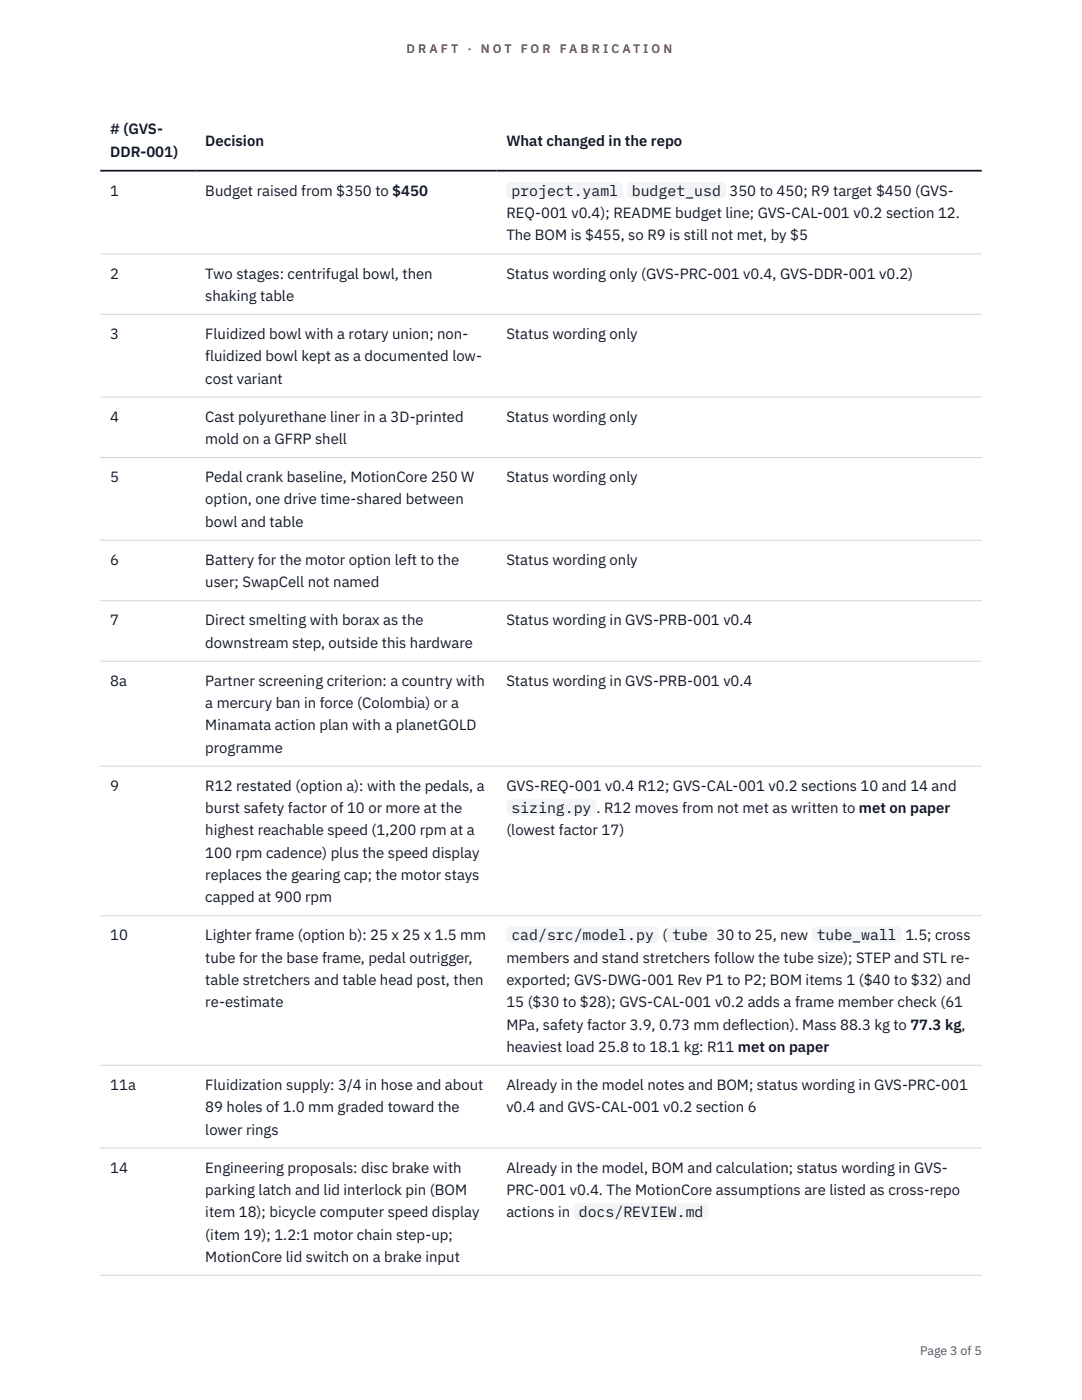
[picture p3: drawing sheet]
<svg xmlns="http://www.w3.org/2000/svg" width="216mm" height="279mm" viewBox="0 0 216 279" stroke-linecap="round" stroke-linejoin="round" font-family="sans-serif">
<defs><g id="words">
<g font-size="3" fill="#111827">
<text x="22" y="26.8"># (GVS-</text>
<text x="41" y="29.1">Decision</text>
<text x="101" y="29.1">What changed in the repo</text>
<text x="22" y="31.3">DDR-001)</text>
<text x="22" y="39.1">1</text>
<text x="41" y="39.1">Budget raised from $350 to $450</text>
<text x="102" y="39.1">project.yaml</text>
<text x="126.1" y="39.1">budget_usd</text>
<text x="145.6" y="39.1">350 to 450; R9 target $450 (GVS-</text>
<text x="101" y="43.5">REQ-001 v0.4); README budget line; GVS-CAL-001 v0.2 section 12.</text>
<text x="101" y="48">The BOM is $455, so R9 is still not met, by $5</text>
<text x="22" y="55.6">2</text>
<text x="41" y="55.6">Two stages: centrifugal bowl, then</text>
<text x="101" y="55.6">Status wording only (GVS-PRC-001 v0.4, GVS-DDR-001 v0.2)</text>
<text x="41" y="60">shaking table</text>
<text x="22" y="67.7">3</text>
<text x="41" y="67.7">Fluidized bowl with a rotary union; non-</text>
<text x="101" y="67.7">Status wording only</text>
<text x="41" y="72.1">fluidized bowl kept as a documented low-</text>
<text x="41" y="76.5">cost variant</text>
<text x="22" y="84.2">4</text>
<text x="41" y="84.2">Cast polyurethane liner in a 3D-printed</text>
<text x="41" y="88.6">mold on a GFRP shell</text>
<text x="101" y="84.2">Status wording only</text>
<text x="22" y="96.2">5</text>
<text x="41" y="96.2">Pedal crank baseline, MotionCore 250 W</text>
<text x="41" y="100.7">option, one drive time-shared between</text>
<text x="101" y="96.2">Status wording only</text>
<text x="41" y="105.1">bowl and table</text>
<text x="22" y="112.7">6</text>
<text x="41" y="112.7">Battery for the motor option left to the</text>
<text x="101" y="112.7">Status wording only</text>
<text x="41" y="117.2">user; SwapCell not named</text>
<text x="22" y="124.8">7</text>
<text x="41" y="124.8">Direct smelting with borax as the</text>
<text x="101" y="124.8">Status wording in GVS-PRB-001 v0.4</text>
<text x="41" y="129.3">downstream step, outside this hardware</text>
<text x="22" y="136.9">8a</text>
<text x="41" y="136.9">Partner screening criterion: a country with</text>
<text x="101" y="136.9">Status wording in GVS-PRB-001 v0.4</text>
<text x="41" y="141.3">a mercury ban in force (Colombia) or a</text>
<text x="41" y="145.8">Minamata action plan with a planetGOLD</text>
<text x="41" y="150.2">programme</text>
<text x="22" y="157.8">9</text>
<text x="41" y="157.8">R12 restated (option a): with the pedals, a</text>
<text x="101" y="157.8">GVS-REQ-001 v0.4 R12; GVS-CAL-001 v0.2 sections 10 and 14 and</text>
<text x="41" y="162.3">burst safety factor of 10 or more at the</text>
<text x="41" y="166.7">highest reachable speed (1,200 rpm at a</text>
<text x="101" y="166.7">(lowest factor 17)</text>
<text x="102" y="162.3">sizing.py</text>
<text x="119" y="162.3">. R12 moves from not met as written to met on paper</text>
<text x="41" y="171.2">100 rpm cadence) plus the speed display</text>
<text x="41" y="175.6">replaces the gearing cap; the motor stays</text>
<text x="41" y="180.1">capped at 900 rpm</text>
<text x="22" y="187.7">10</text>
<text x="41" y="187.7">Lighter frame (option b): 25 x 25 x 1.5 mm</text>
<text x="102" y="187.7">cad/src/model.py</text>
<text x="132.2" y="187.7">(</text>
<text x="134.2" y="187.7">tube</text>
<text x="143" y="187.7">30 to 25, new</text>
<text x="163" y="187.7">tube_wall</text>
<text x="180.7" y="187.7">1.5; cross</text>
<text x="41" y="192.1">tube for the base frame, pedal outrigger,</text>
<text x="41" y="196.6">table stretchers and table head post, then</text>
<text x="101" y="192.1">members and stand stretchers follow the tube size); STEP and STL re-</text>
<text x="101" y="196.6">exported; GVS-DWG-001 Rev P1 to P2; BOM items 1 ($40 to $32) and</text>
<text x="41" y="201">re-estimate</text>
<text x="101" y="201">15 ($30 to $28); GVS-CAL-001 v0.2 adds a frame member check (61</text>
<text x="101" y="205.5">MPa, safety factor 3.9, 0.73 mm deflection). Mass 88.3 kg to 77.3 kg,</text>
<text x="101" y="209.9">heaviest load 25.8 to 18.1 kg: R11 met on paper</text>
<text x="22" y="217.5">11a</text>
<text x="41" y="217.5">Fluidization supply: 3/4 in hose and about</text>
<text x="41" y="222">89 holes of 1.0 mm graded toward the</text>
<text x="101" y="217.5">Already in the model notes and BOM; status wording in GVS-PRC-001</text>
<text x="101" y="222">v0.4 and GVS-CAL-001 v0.2 section 6</text>
<text x="41" y="226.4">lower rings</text>
<text x="22" y="234">14</text>
<text x="41" y="234">Engineering proposals: disc brake with</text>
<text x="41" y="238.5">parking latch and lid interlock pin (BOM</text>
<text x="101" y="234">Already in the model, BOM and calculation; status wording in GVS-</text>
<text x="101" y="238.5">PRC-001 v0.4. The MotionCore assumptions are listed as cross-repo</text>
<text x="41" y="242.9">item 18); bicycle computer speed display</text>
<text x="101" y="242.9">actions in</text>
<text x="115.5" y="242.9">docs/REVIEW.md</text>
<text x="41" y="247.4">(item 19); 1.2:1 motor chain step-up;</text>
<text x="41" y="251.8">MotionCore lid switch on a brake input</text>
</g>
<g font-size="2.5" fill="#b45309">
<text x="81.1" y="10.5">D R A F T</text>
<text x="93.3" y="10.5">·</text>
<text x="95.9" y="10.5">N O T</text>
<text x="103.9" y="10.5">F O R</text>
<text x="111.7" y="10.5">F A B R I C A T I O N</text>
</g>
<text font-size="2.5" fill="#4b5563" x="183.6" y="270.3">Page 3 of 5</text>
</g></defs>
<path d="M20 50.7h175.9M20 62.7h175.9M20 79.2h175.9M20 91.3h175.9M20 107.8h175.9M20 119.9h175.9M20 132h175.9M20 152.9h175.9M20 182.8h175.9M20 212.6h175.9M20 229.1h175.9M20 254.5h175.9" fill="none" stroke="#d1d5db" stroke-width=".2"/>
<path d="M20 34.1h175.9" fill="none" stroke="#111827" stroke-width=".35"/>
<g fill="#f3f4f6">
<path d="M101 36.3h23.4v3.3h-23.4z"/>
<path d="M125.1 36.3h19.8v3.3h-19.8z"/>
<path d="M101 159.5h18v3.3h-18z"/>
<path d="M101 184.9h30.5v3.3h-30.5z"/>
<path d="M133.2 184.9h9.1v3.3h-9.1z"/>
<path d="M162 184.9h18v3.3h-18z"/>
<path d="M114.5 240.1h26.9v3.4h-26.9z"/>
</g>
<use href="#words"/>
</svg>
